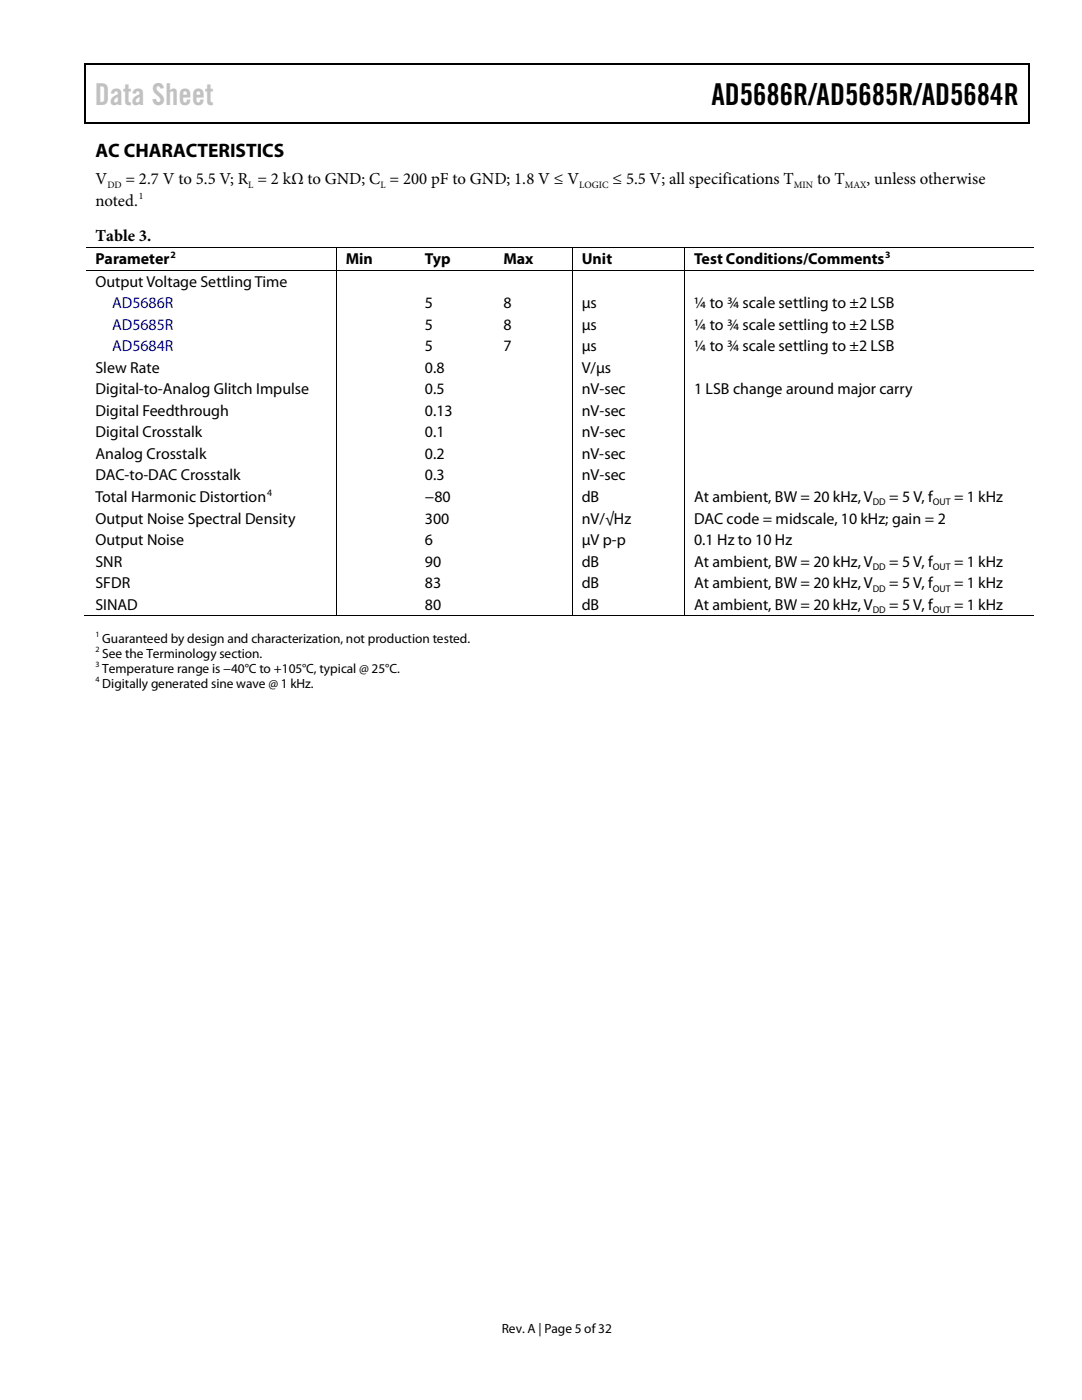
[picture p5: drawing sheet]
<svg xmlns="http://www.w3.org/2000/svg" width="216mm" height="279mm" viewBox="0 0 216 279" stroke-linecap="round" stroke-linejoin="round" font-family="sans-serif">
<defs><g id="words">
<text font-size="6" fill="#c1c1c1" x="18.9" y="20.9">Data Sheet</text>
<text font-size="6" x="141.9" y="20.9">AD5686R/AD5685R/AD5684R</text>
<text font-size="3.9" x="19" y="31.3">AC CHARACTERISTICS</text>
<g font-size="3.3">
<text x="19" y="41.1">noted.</text>
<text x="19" y="36.8">V</text>
<text x="25.1" y="36.8">= 2.7 V to 5.5 V; R = 2 kΩ to GND; C = 200 pF to GND; 1.8 V ≤ V</text>
<text x="122.2" y="36.8">≤ 5.5 V; all specifications T</text>
<text x="163" y="36.8">to T</text>
<text x="172.9" y="36.8">, unless otherwise</text>
<text x="19" y="48.2">Table 3.</text>
</g>
<g font-size="3.2">
<text x="19" y="52.7">Parameter</text>
<text x="69" y="52.7">Min</text>
<text x="84.8" y="52.7">Typ</text>
<text x="100.5" y="52.7">Max</text>
<text x="116.1" y="52.7">Unit</text>
<text x="138.5" y="52.7">Test Conditions/Comments</text>
<text x="19" y="57.2">Output Voltage Settling Time</text>
<text x="84.8" y="61.5">5</text>
<text x="84.8" y="65.8">5</text>
<text x="100.5" y="61.5">8</text>
<text x="100.5" y="65.8">8</text>
<text x="116.1" y="61.5">µs</text>
<text x="116.1" y="65.8">µs</text>
<text x="138.5" y="61.5">¼ to ¾ scale settling to ±2 LSB</text>
<text x="138.5" y="65.8">¼ to ¾ scale settling to ±2 LSB</text>
<text x="84.8" y="70.1">5</text>
<text x="100.5" y="70.1">7</text>
<text x="116.1" y="70.1">µs</text>
<text x="138.5" y="70.1">¼ to ¾ scale settling to ±2 LSB</text>
<text x="19" y="74.4">Slew Rate</text>
<text x="84.8" y="74.4">0.8</text>
<text x="116.1" y="74.4">V/µs</text>
<text x="19" y="78.7">Digital-to-Analog Glitch Impulse</text>
<text x="19" y="83">Digital Feedthrough</text>
<text x="84.8" y="78.7">0.5</text>
<text x="84.8" y="83">0.13</text>
<text x="116.1" y="78.7">nV-sec</text>
<text x="116.1" y="83">nV-sec</text>
<text x="138.5" y="78.7">1 LSB change around major carry</text>
<text x="19" y="87.3">Digital Crosstalk</text>
<text x="84.8" y="87.3">0.1</text>
<text x="116.1" y="87.3">nV-sec</text>
<text x="19" y="91.6">Analog Crosstalk</text>
<text x="19" y="95.9">DAC-to-DAC Crosstalk</text>
<text x="84.8" y="91.6">0.2</text>
<text x="84.8" y="95.9">0.3</text>
<text x="116.1" y="91.6">nV-sec</text>
<text x="116.1" y="95.9">nV-sec</text>
<text x="19" y="100.2">Total Harmonic Distortion</text>
<text x="84.8" y="100.2">−80</text>
<text x="116.1" y="100.2">dB</text>
<text x="138.5" y="100.2">At ambient, BW = 20 kHz, V</text>
<text x="177.4" y="100.2">= 5 V, f</text>
<text x="190.4" y="100.2">= 1 kHz</text>
<text x="19" y="104.5">Output Noise Spectral Density</text>
<text x="84.8" y="104.5">300</text>
<text x="116.1" y="104.5">nV/√Hz</text>
<text x="138.5" y="104.5">DAC code = midscale, 10 kHz; gain = 2</text>
<text x="19" y="108.8">Output Noise</text>
<text x="19" y="113.1">SNR</text>
<text x="84.8" y="108.8">6</text>
<text x="84.8" y="113.1">90</text>
<text x="116.1" y="108.8">µV p-p</text>
<text x="116.1" y="113.1">dB</text>
<text x="138.5" y="113.1">At ambient, BW = 20 kHz, V</text>
<text x="138.5" y="108.8">0.1 Hz to 10 Hz</text>
<text x="177.4" y="113.1">= 5 V, f</text>
<text x="190.4" y="113.1">= 1 kHz</text>
<text x="19" y="117.3">SFDR</text>
<text x="84.8" y="117.3">83</text>
<text x="116.1" y="117.3">dB</text>
<text x="138.5" y="117.3">At ambient, BW = 20 kHz, V</text>
<text x="177.4" y="117.3">= 5 V, f</text>
<text x="190.4" y="117.3">= 1 kHz</text>
<text x="19" y="121.7">SINAD</text>
<text x="84.8" y="121.7">80</text>
<text x="116.1" y="121.7">dB</text>
<text x="138.5" y="121.7">At ambient, BW = 20 kHz, V</text>
<text x="177.4" y="121.7">= 5 V, f</text>
<text x="190.4" y="121.7">= 1 kHz</text>
</g>
<g font-size="3.2" fill="#00f">
<text x="22.4" y="61.5">AD5686R</text>
<text x="22.4" y="65.8">AD5685R</text>
<text x="22.4" y="70.1">AD5684R</text>
</g>
<g font-size="2.7">
<text x="20.4" y="128.3">Guaranteed by design and characterization, not production tested.</text>
<text x="20.4" y="131.3">See the Terminology section.</text>
<text x="20.4" y="134.2">Temperature range is −40°C to +105°C, typical @ 25°C.</text>
<text x="20.4" y="137.2">Digitally generated sine wave @ 1 kHz.</text>
<text x="100.1" y="266">Rev. A | Page 5 of32</text>
</g>
<g font-size="1.9">
<text x="21.4" y="37.5">DD</text>
<text x="27.7" y="39.7">1</text>
<text x="49.5" y="37.5">L</text>
<text x="75.9" y="37.5">L</text>
<text x="115.6" y="37.5">LOGIC</text>
<text x="158.4" y="37.5">MIN</text>
<text x="168.6" y="37.5">MAX</text>
<text x="34" y="51.5">2</text>
<text x="176.7" y="51.5">3</text>
<text x="53.3" y="98.9">4</text>
<text x="174.2" y="100.9">DD</text>
<text x="186.1" y="100.9">OUT</text>
<text x="174.2" y="113.8">DD</text>
<text x="186.1" y="113.8">OUT</text>
<text x="174.2" y="118.1">DD</text>
<text x="186.1" y="118.1">OUT</text>
<text x="174.2" y="122.4">DD</text>
<text x="186.1" y="122.4">OUT</text>
</g>
<g font-size="1.6">
<text x="19" y="127.2">1</text>
<text x="19" y="130.2">2</text>
<text x="19" y="133.2">3</text>
<text x="19" y="136.2">4</text>
</g>
</g></defs>
<g fill="#000">
<path d="M16.9 12.7h.2v1h-.2zM16.9 12.7h.2v.3h-.2zM82.5 12.7h.3v.3h-.3zM205.1 12.7h.3v1h-.3zM205.1 12.7h.3v.3h-.3zM16.9 24.4h.2v.2h-.2zM82.3 24.4h.2v.2h-.2zM205.1 24.4h.3v.2h-.3zM67 49.4h.2v.1h-.2zM67 53.9h.2v.2h-.2zM82.9 49.4h.2v.1h-.2zM82.9 53.9h.2v.2h-.2z"/>
<path d="M98.6 49.4h.1v.1h-.1zM98.6 53.9h.1v.2h-.1zM114.1 49.4h.2v.1h-.2zM114.1 53.9h.2v.2h-.2zM136.6 49.4h.1v.1h-.1zM136.6 53.9h.1v.2h-.1zM67 122.8h.2v.2h-.2zM82.6 122.8h.2v.2h-.2zM98.3 122.8h.2v.2h-.2zM114.1 122.8h.2v.2h-.2zM136.6 122.8h.1v.2h-.1z"/>
</g>
<path d="M17 13.7v10.7M17.1 12.8h65.4M82.8 12.8h122.3M205.2 13.7v10.7M17.1 24.5h188" fill="none" stroke="#000" stroke-width=".25"/>
<g fill="none" stroke="#000" stroke-width=".2">
<path d="M17.1 49.4h49.9M17.1 54h49.9M67.1 49.5v4.4M67.1 54.1v68.7M67.2 49.4h15.7M67.2 54h15.7M83.1 49.4h15.5M83.1 54h15.5M98.7 49.4h15.4M98.7 54h15.4M114.2 49.5v4.4M114.2 54.1v68.7"/>
<path d="M114.3 49.4h22.3M114.3 54h22.3M136.7 49.5v4.4M136.7 54.1v68.7M136.7 49.4h69.7M136.7 54h69.7M16.9 122.9h50.1M67.2 122.9h46.9M114.3 122.9h22.3M136.7 122.9h69.7"/>
</g>
<use href="#words"/>
</svg>
